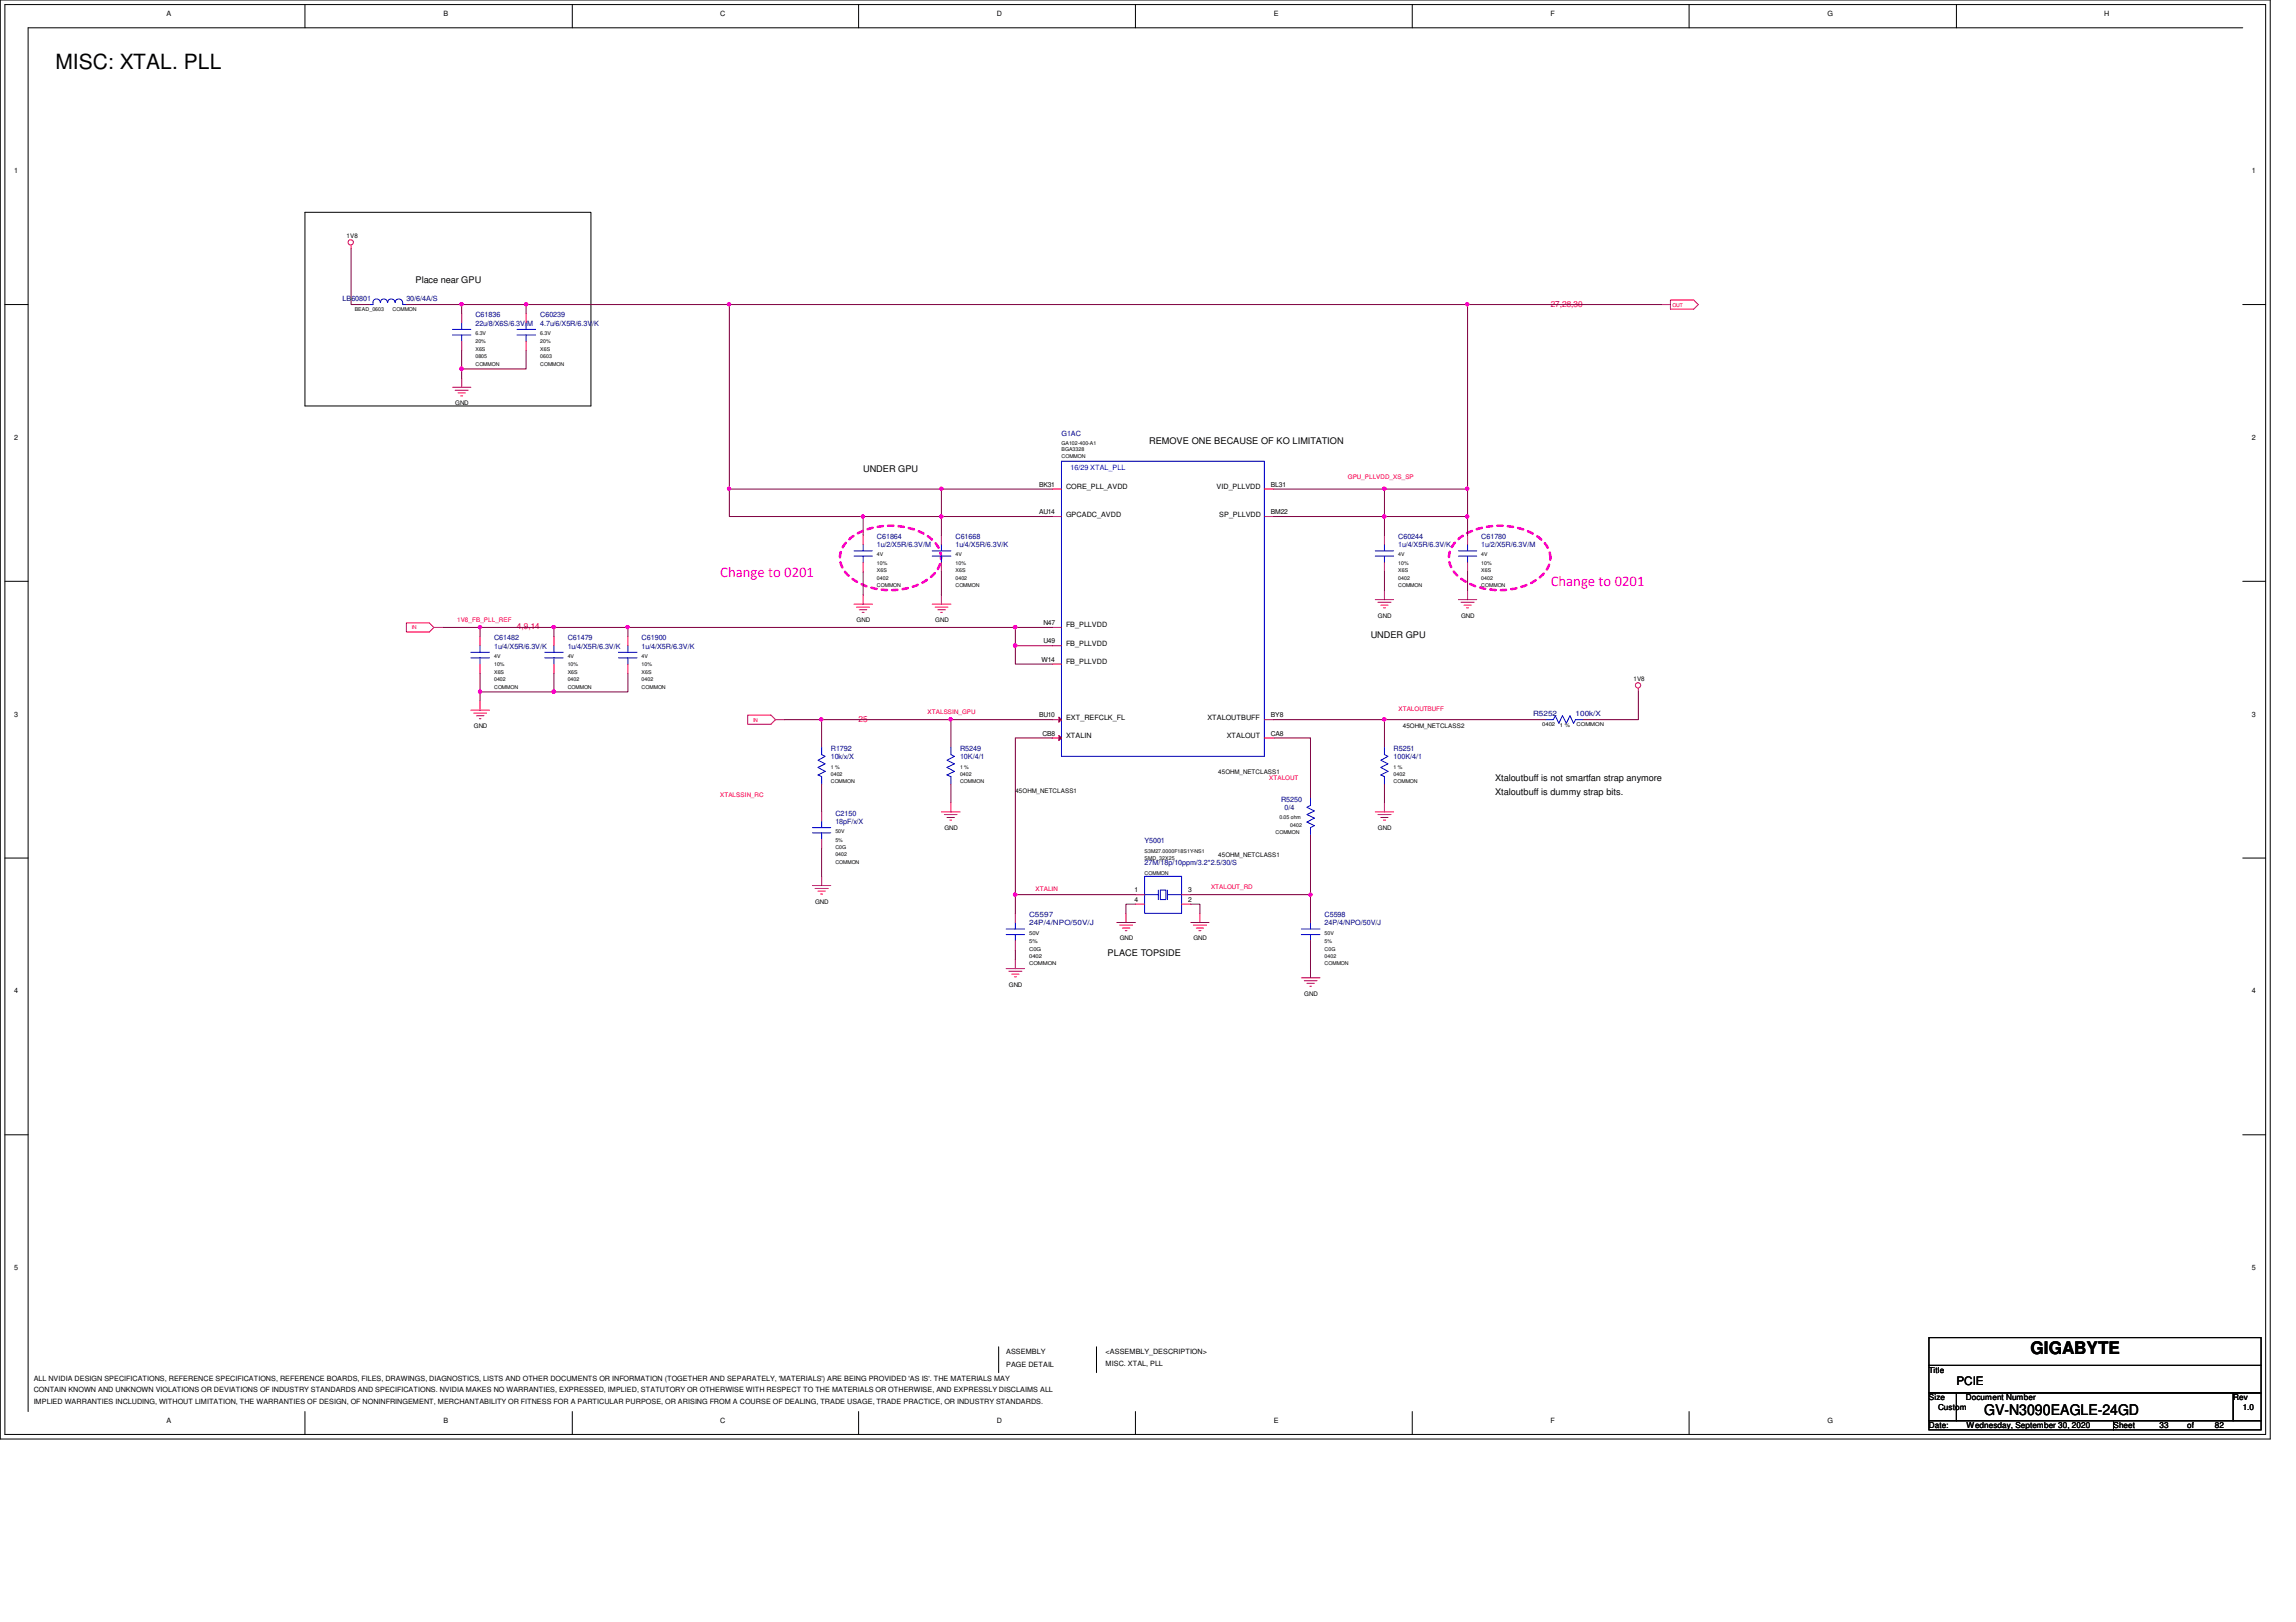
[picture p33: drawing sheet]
<svg xmlns="http://www.w3.org/2000/svg" width="297mm" height="210mm" viewBox="0 0 297 210" stroke-linecap="round" stroke-linejoin="round" font-family="sans-serif">
<defs><g id="words">
<text font-size="2.7" x="7.2" y="8.9">MISC: XTAL. PLL</text>
<text font-size="2.2" x="262.7" y="175.2">GIGABYTE</text>
<g font-size="1.9" fill="#f0f">
<text x="93.2" y="74.6">Change to 0201</text>
<text x="200.6" y="75.8">Change to 0201</text>
</g>
<text font-size="1.9" x="256.7" y="183.1">GV-N3090EAGLE-24GD</text>
<text font-size="1.5" x="253.1" y="179.3">PCIE</text>
<g font-size="1.2">
<text x="53.8" y="36.6">Place near GPU</text>
<text x="148.7" y="57.4">REMOVE ONE BECAUSE OF KO LIMITATION</text>
<text x="111.7" y="61">UNDER GPU</text>
<text x="177.3" y="82.5">UNDER GPU</text>
<text x="193.4" y="101">Xtaloutbuff is not smartfan strap anymore</text>
<text x="193.4" y="102.8">Xtaloutbuff is dummy strap bits.</text>
<text x="143.3" y="123.7">PLACE TOPSIDE</text>
</g>
<g font-size="1.1" fill="#f00">
<text x="200.6" y="39.7">27,28,30</text>
<text x="66.9" y="81.4">4,9,14</text>
<text x="111.1" y="93.4">25</text>
</g>
<g font-size="1.1">
<text x="249.6" y="177.7">Title</text>
<text x="249.6" y="181.2">Size</text>
<text x="249.6" y="184.8">Date:</text>
<text x="250.7" y="182.4">Custom</text>
<text x="254.3" y="181.2">Document Number</text>
<text x="254.4" y="184.8">Wednesday, September 30, 2020</text>
<text x="273.4" y="184.8">Sheet</text>
<text x="279.4" y="184.8">33</text>
<text x="283" y="184.8">of</text>
<text x="286.6" y="184.8">82</text>
<text x="288.9" y="181.2">Rev</text>
<text x="290.1" y="182.4">1.0</text>
</g>
<g font-size=".9">
<text x="21.5" y="2">A</text>
<text x="57.4" y="2">B</text>
<text x="93.2" y="2">C</text>
<text x="129" y="2">D</text>
<text x="164.8" y="2">E</text>
<text x="200.6" y="2">F</text>
<text x="236.4" y="2">G</text>
<text x="272.2" y="2">H</text>
<text x="1.8" y="22.4">1</text>
<text x="291.3" y="22.4">1</text>
<text x="1.8" y="56.9">2</text>
<text x="291.3" y="56.9">2</text>
<text x="134.4" y="63">BK31</text>
<text x="137.9" y="63.3">CORE_PLL_AVDD</text>
<text x="157.4" y="63.3">VID_PLLVDD</text>
<text x="164.4" y="63">BL31</text>
<text x="134.4" y="66.5">AU14</text>
<text x="137.9" y="66.8">GPCADC_AVDD</text>
<text x="157.7" y="66.8">SP_PLLVDD</text>
<text x="164.4" y="66.5">BM22</text>
<text x="135" y="83.3">U49</text>
<text x="135" y="80.9">N47</text>
<text x="137.9" y="83.6">FB_PLLVDD</text>
<text x="137.9" y="81.2">FB_PLLVDD</text>
<text x="134.7" y="85.6">W14</text>
<text x="137.9" y="86">FB_PLLVDD</text>
<text x="1.8" y="92.8">3</text>
<text x="134.4" y="92.8">BU10</text>
<text x="134.9" y="95.2">CB8</text>
<text x="137.9" y="95.5">XTALIN</text>
<text x="137.9" y="93.1">EXT_REFCLK_FL</text>
<text x="156.2" y="93.1">XTALOUTBUFF</text>
<text x="158.7" y="95.5">XTALOUT</text>
<text x="164.4" y="95.2">CA8</text>
<text x="164.4" y="92.8">BY8</text>
<text x="291.3" y="92.8">3</text>
<text x="146.8" y="115.5">1</text>
<text x="146.8" y="116.7">4</text>
<text x="153.7" y="116.7">2</text>
<text x="153.7" y="115.5">3</text>
<text x="1.8" y="128.6">4</text>
<text x="291.3" y="128.6">4</text>
<text x="1.8" y="164.4">5</text>
<text x="291.3" y="164.4">5</text>
<text x="4.4" y="178.7">ALL NVIDIA DESIGN SPECIFICATIONS, REFERENCE SPECIFICATIONS, REFERENCE BOARDS, FILES, DRAWINGS, DIAGNOSTICS, LISTS AND OTHER DOCUMENTS OR INFORMATION (TOGETHER AND SEPARATELY, 'MATERIALS') ARE BEING PROVIDED 'AS IS'. THE MATERIALS MAY</text>
<text x="130.2" y="177">PAGE DETAIL</text>
<text x="130.2" y="175.3">ASSEMBLY</text>
<text x="143" y="175.3">&lt;ASSEMBLY_DESCRIPTION&gt;</text>
<text x="143" y="176.8">MISC. XTAL, PLL</text>
<text x="4.4" y="180.2">CONTAIN KNOWN AND UNKNOWN VIOLATIONS OR DEVIATIONS OF INDUSTRY STANDARDS AND SPECIFICATIONS. NVIDIA MAKES NO WARRANTIES, EXPRESSED, IMPLIED, STATUTORY OR OTHERWISE WITH RESPECT TO THE MATERIALS OR OTHERWISE, AND EXPRESSLY DISCLAIMS ALL</text>
<text x="4.4" y="181.7">IMPLIED WARRANTIES INCLUDING, WITHOUT LIMITATION, THE WARRANTIES OF DESIGN, OF NONINFRINGEMENT, MERCHANTABILITY OR FITNESS FOR A PARTICULAR PURPOSE, OR ARISING FROM A COURSE OF DEALING, TRADE USAGE, TRADE PRACTICE, OR INDUSTRY STANDARDS.</text>
<text x="21.5" y="184.1">A</text>
<text x="57.4" y="184.1">B</text>
<text x="93.2" y="184.1">C</text>
<text x="129" y="184.1">D</text>
<text x="164.8" y="184.1">E</text>
<text x="200.6" y="184.1">F</text>
<text x="236.4" y="184.1">G</text>
</g>
<g font-size=".9" fill="#00007f">
<text x="44.3" y="38.9">LB60801</text>
<text x="52.6" y="38.9">30/6/4A/S</text>
<text x="61.5" y="41.1">C61836</text>
<text x="69.9" y="41.1">C60239</text>
<text x="61.5" y="42.2">22u/8/X6S/6.3V/M</text>
<text x="69.9" y="42.2">4.7u/6/X5R/6.3V/K</text>
<text x="137.3" y="56.5">G1AC</text>
<text x="113.5" y="69.7">C61864</text>
<text x="113.5" y="70.8">1u/2/X5R/6.3V/M</text>
<text x="123.6" y="69.7">C61668</text>
<text x="123.6" y="70.8">1u/4/X5R/6.3V/K</text>
<text x="180.9" y="69.7">C60244</text>
<text x="180.9" y="70.8">1u/4/X5R/6.3V/K</text>
<text x="191.6" y="69.7">C61780</text>
<text x="191.6" y="70.8">1u/2/X5R/6.3V/M</text>
<text x="63.9" y="82.8">C61482</text>
<text x="63.9" y="83.9">1u/4/X5R/6.3V/K</text>
<text x="73.4" y="82.8">C61479</text>
<text x="73.4" y="83.9">1u/4/X5R/6.3V/K</text>
<text x="83" y="82.8">C61900</text>
<text x="83" y="83.9">1u/4/X5R/6.3V/K</text>
<text x="198.3" y="92.7">R5252</text>
<text x="203.8" y="92.7">100k/X</text>
<text x="107.5" y="97.2">R1792</text>
<text x="107.5" y="98.3">10k/x/X</text>
<text x="124.2" y="97.2">R5249</text>
<text x="124.2" y="98.3">10K/4/1</text>
<text x="180.3" y="97.2">R5251</text>
<text x="180.3" y="98.3">100K/4/1</text>
<text x="108.1" y="105.5">C2150</text>
<text x="108.1" y="106.6">18pF/x/X</text>
<text x="165.7" y="103.8">R5250</text>
<text x="166.2" y="104.8">0/4</text>
<text x="148.1" y="109.1">Y5001</text>
<text x="148.1" y="111.9">27M/18p/10ppm/3.2*2.5/30/S</text>
<text x="133.1" y="118.7">C5597</text>
<text x="133.1" y="119.8">24P/4/NPO/50V/J</text>
<text x="171.4" y="118.7">C5598</text>
<text x="171.4" y="119.8">24P/4/NPO/50V/J</text>
</g>
<text font-size=".9" fill="#00f" x="138.5" y="60.8">16/29 XTAL_PLL</text>
<g font-size=".8">
<text x="44.8" y="30.9">1V8</text>
<text x="58.9" y="52.5">GND</text>
<text x="110.8" y="80.5">GND</text>
<text x="121" y="80.5">GND</text>
<text x="178.3" y="79.9">GND</text>
<text x="189" y="79.9">GND</text>
<text x="211.3" y="88.1">1V8</text>
<text x="61.3" y="94.2">GND</text>
<text x="181.5" y="94.2">45OHM_NETCLASS2</text>
<text x="157.6" y="100.2">45OHM_NETCLASS1</text>
<text x="122.2" y="107.4">GND</text>
<text x="131.4" y="102.6">45OHM_NETCLASS1</text>
<text x="178.3" y="107.4">GND</text>
<text x="157.6" y="111">45OHM_NETCLASS1</text>
<text x="105.4" y="116.9">GND</text>
<text x="144.9" y="121.7">GND</text>
<text x="154.4" y="121.7">GND</text>
<text x="130.5" y="127.7">GND</text>
<text x="168.7" y="128.9">GND</text>
</g>
<g font-size=".8" fill="#f00">
<text x="174.4" y="62">GPU_PLLVDD_XS_SP</text>
<text x="59.1" y="80.5">1V8_FB_PLL_REF</text>
<text x="120" y="92.4">XTALSSIN_GPU</text>
<text x="180.9" y="92">XTALOUTBUFF</text>
<text x="164.2" y="101">XTALOUT</text>
<text x="93.2" y="103.2">XTALSSIN_RC</text>
<text x="134" y="115.3">XTALIN</text>
<text x="156.7" y="115.1">XTALOUT_RD</text>
</g>
<g font-size=".7">
<text x="45.9" y="40.3">BEAD_0603</text>
<text x="50.8" y="40.3">COMMON</text>
<text x="61.5" y="43.4">6.3V</text>
<text x="61.5" y="44.4">20%</text>
<text x="61.5" y="45.4">X6S</text>
<text x="61.5" y="46.4">0805</text>
<text x="61.5" y="47.3">COMMON</text>
<text x="69.9" y="47.3">COMMON</text>
<text x="69.9" y="46.4">0603</text>
<text x="69.9" y="45.4">X6S</text>
<text x="69.9" y="44.4">20%</text>
<text x="69.9" y="43.4">6.3V</text>
<text x="137.3" y="59.3">COMMON</text>
<text x="137.3" y="57.6">GA102-400-A1</text>
<text x="137.3" y="58.4">BGA3328</text>
<text x="113.5" y="74">X6S</text>
<text x="113.5" y="75">0402</text>
<text x="113.5" y="75.9">COMMON</text>
<text x="113.5" y="72">4V</text>
<text x="113.5" y="73.1">10%</text>
<text x="123.6" y="72">4V</text>
<text x="123.6" y="73.1">10%</text>
<text x="123.6" y="74">X6S</text>
<text x="123.6" y="75.9">COMMON</text>
<text x="123.6" y="75">0402</text>
<text x="180.9" y="75.9">COMMON</text>
<text x="180.9" y="75">0402</text>
<text x="180.9" y="74">X6S</text>
<text x="180.9" y="73.1">10%</text>
<text x="180.9" y="72">4V</text>
<text x="191.6" y="72">4V</text>
<text x="191.6" y="75.9">COMMON</text>
<text x="191.6" y="75">0402</text>
<text x="191.6" y="73.1">10%</text>
<text x="191.6" y="74">X6S</text>
<text x="63.9" y="89.1">COMMON</text>
<text x="63.9" y="86.2">10%</text>
<text x="63.9" y="87.2">X6S</text>
<text x="63.9" y="88.1">0402</text>
<text x="63.9" y="85.2">4V</text>
<text x="73.4" y="87.2">X6S</text>
<text x="73.4" y="85.2">4V</text>
<text x="73.4" y="88.1">0402</text>
<text x="73.4" y="89.1">COMMON</text>
<text x="73.4" y="86.2">10%</text>
<text x="83" y="87.2">X6S</text>
<text x="83" y="85.2">4V</text>
<text x="83" y="88.1">0402</text>
<text x="83" y="86.2">10%</text>
<text x="83" y="89.1">COMMON</text>
<text x="199.5" y="94">0402</text>
<text x="201.8" y="94.1">1 %</text>
<text x="204" y="94">COMMON</text>
<text x="107.5" y="101.4">COMMON</text>
<text x="107.5" y="99.5">1 %</text>
<text x="107.5" y="100.5">0402</text>
<text x="124.2" y="99.5">1 %</text>
<text x="124.2" y="100.5">0402</text>
<text x="124.2" y="101.4">COMMON</text>
<text x="180.3" y="100.5">0402</text>
<text x="180.3" y="101.4">COMMON</text>
<text x="180.3" y="99.5">1 %</text>
<text x="108.1" y="107.8">50V</text>
<text x="165" y="107.9">COMMON</text>
<text x="165.5" y="106">0.05 ohm</text>
<text x="166.9" y="107">0402</text>
<text x="108.1" y="111.8">COMMON</text>
<text x="108.1" y="110.8">0402</text>
<text x="108.1" y="109.9">C0G</text>
<text x="108.1" y="108.9">5%</text>
<text x="148.1" y="110.4">S3M27.0000F18S1Y-NS1</text>
<text x="148.1" y="111.3">SMD_32X25</text>
<text x="148.1" y="113.2">COMMON</text>
<text x="133.1" y="123">C0G</text>
<text x="133.1" y="124">0402</text>
<text x="133.1" y="124.9">COMMON</text>
<text x="133.1" y="122">5%</text>
<text x="133.1" y="121">50V</text>
<text x="171.4" y="124.9">COMMON</text>
<text x="171.4" y="121">50V</text>
<text x="171.4" y="122">5%</text>
<text x="171.4" y="124">0402</text>
<text x="171.4" y="123">C0G</text>
</g>
<g font-size=".7" fill="#f00">
<text x="216.4" y="39.7">OUT</text>
<text x="53.3" y="81.4">IN</text>
<text x="97.4" y="93.4">IN</text>
</g>
</g></defs>
<g fill="none" stroke="#000" stroke-width=".13">
<path d="M0 0h293.7v186.2h-293.7zM.6 .6h292.5v185h-292.5zM39.5 .6v3M74 .6v3M111.1 .6v3M146.9 .6v3M182.7 .6v3M218.5 .6v3M253.1 .6v3M290.1 3.6h-286.5v179.1M.6 39.4h3M39.5 27.5h37v25h-37z"/>
<path d="M290.1 39.4h3M.6 75.2h3M290.1 75.2h3M.6 111h3M290.1 111h3M.6 146.9h3M290.1 146.9h3M129.2 174.3v3.3M141.9 174.3v3.3M249.6 173.1h42.9v3.6h-42.9zM249.6 176.7h42.9v3.6h-42.9zM39.5 182.7v2.9"/>
<path d="M74 182.7v2.9M111.1 182.7v2.9M146.9 182.7v2.9M182.7 182.7v2.9M218.5 182.7v2.9M249.6 180.3h3.5v3.6h-3.5zM249.6 183.9h23.8v1.1h-23.8zM253.1 180.3h35.8v3.6h-35.8zM273.4 183.9h19.1v1.1h-19.1zM288.9 180.3h3.6v3.6h-3.6z"/>
</g>
<path d="M109.9 69.7a9 9 0 0 1 10.6 0 3 3 0 0 1 0 4.9 8.9 8.9 0 0 1-10.6 0 3 3 0 0 1 0-4.9zM188.7 69.7a9.1 9.1 0 0 1 10.6 0 3 3 0 0 1 0 4.9 9 9 0 0 1-10.6 0 3 3 0 0 1 0-4.9z" fill="none" stroke="#f0f" stroke-width=".34" stroke-dasharray=".7 .7"/>
<g fill="none" stroke="#f00" stroke-width=".13">
<path d="M45.4 31.7v.5M47.8 39.4h.1M52.6 39.4h.1M214.9 39.4h1.2M216.1 38.8h3l.6 .6-.6 .6h-3zM58.5 50.1h2.4M58.9 50.5h1.7M59.3 50.8h.9M59.6 51.2h.3M59.7 48.9v1.2M59.7 40.6v1.2M59.7 44.2v1.2"/>
<path d="M68.1 40.6v1.2M68.1 44.2v1.2M110.5 78.2h2.4M110.8 78.6h1.7M111.2 78.9h.9M111.5 79.2h.3M111.7 77v1.2M111.7 69.3v1.1M111.7 72.8v1.2M120.6 78.2h2.4M121 78.6h1.6M121.3 78.9h1"/>
<path d="M121.7 79.2h.2M121.8 77v1.2M121.8 69.3v1.1M121.8 72.8v1.2M177.9 77.6h2.4M178.3 77.9h1.7M178.6 78.3h1M179 78.7h.2M179.1 76.4v1.2M179.1 69.3v1.1M179.1 72.8v1.2M188.7 77.6h2.3"/>
<path d="M189 77.9h1.7M189.4 78.3h.9M189.7 78.7h.3M189.9 76.4v1.2M189.9 69.3v1.1M189.9 72.8v1.2M57.4 81.2h-1.3l-.6 .6h-2.9v-1.2h2.9l.6 .6M60.9 91.9h2.4M61.3 92.3h1.6M61.6 92.6h1M62 93h.2M62.1 90.7v1.2"/>
<path d="M62.1 82.4v1.2M62.1 85.9v1.3M71.7 82.4v1.2M71.7 85.9v1.3M81.2 82.4v1.2M81.2 85.9v1.3M101.5 93.1h-1.2l-.6 .6h-3v-1.2h3l.6 .6M106.3 96.7h.1M123 96.7h.1M179.1 96.7h.1M200 93.1h.1M204.8 93.1h.1"/>
<path d="M212 89.1v.4M105.1 114.6h2.4M105.4 115h1.7M105.8 115.3h1M106.2 115.7h.2M106.3 113.4v1.2M106.3 105.1v1.2M106.3 108.6v1.2M106.3 101.5h.1M121.8 105.1h2.4M122.2 105.4h1.6M122.5 105.8h1"/>
<path d="M122.9 106.1h.2M123 103.8v1.3M123 101.5h.1M131.4 118.2v1.2M144.5 119.4h2.4M144.9 119.7h1.6M145.7 118.2v1.2M146.9 115.8h1.2M146.9 117h1.2M152.9 117h1.1M152.9 115.8h1.1M154 119.4h2.4"/>
<path d="M154.4 119.7h1.7M155.2 118.2v1.2M169.5 118.2v1.2M169.5 103.3h.1M169.5 108h.1M177.9 105.1h2.4M178.3 105.4h1.7M178.6 105.8h1M179 106.1h.2M179.1 103.8v1.3M179.1 101.5h.1M130.2 125.3h2.3"/>
<path d="M130.5 125.7h1.7M130.9 126.1h.9M131.2 126.4h.3M131.4 124.2v1.1M131.4 121.8v1.2M145.2 120.1h1M145.6 120.4h.2M154.8 120.1h.9M155.1 120.4h.3M168.4 126.5h2.4M168.7 126.9h1.7M169.1 127.3h.9"/>
<path d="M169.5 127.6h.2M169.5 125.3v1.2M169.5 121.8v1.2"/>
<circle cx="45.4" cy="31.4" r=".34"/>
<circle cx="211.9" cy="88.7" r=".34"/>
</g>
<g fill="none" stroke="#00f" stroke-width=".13">
<path d="M49.2 39.1a.5 .5 0 0 0-.7-.4 .5 .5 0 0 0-.2 .7h-.5M50.1 39.1a.45 .45 0 0 0-.4-.4 .45 .45 0 0 0-.5 .5M51.1 39.1a.47 .47 0 0 0-.5-.4 .47 .47 0 0 0-.4 .5M52.1 39.1a.47 .47 0 0 0-.5-.4 .47 .47 0 0 0-.5 .5M52.1 39.2v.2h.5M58.5 42.6h2.4M58.5 43.3h2.4M59.7 43.3v.9M59.7 41.8v.8M66.9 42.6h2.4M66.9 43.3h2.4M68.1 43.3v.9"/>
<path d="M68.1 41.8v.8M137.3 59.7h26.3v38.2h-26.3zM110.5 71.3h2.4M110.5 72h2.4M111.7 72v.8M111.7 70.4v.9M120.6 71.3h2.4M120.6 72h2.4M121.8 72v.8M121.8 70.4v.9M137.3 66.8h.1M137.3 63.3h.1"/>
<path d="M163.6 63.3h.1M163.6 66.8h.1M177.9 71.3h2.4M177.9 72h2.4M179.1 72v.8M179.1 70.4v.9M188.7 71.3h2.3M188.7 72h2.3M189.9 72v.8M189.9 70.4v.9M60.9 84.4h2.4M60.9 85.1h2.4"/>
<path d="M62.1 85.1v.8M62.1 83.6v.8M70.5 84.4h2.4M70.5 85.1h2.4M71.7 85.1v.8M71.7 83.6v.8M80 84.4h2.4M80 85.1h2.4M81.2 85.1v.8M81.2 83.6v.8M106.3 96.7v1l.5 .2-1 .5 1 .4-1 .5 1 .5-1 .5 .5 .2v1M123 96.7v1l.5 .2-1 .5 1 .4-1 .5 1 .5-1 .5 .5 .2v1"/>
<path d="M137.3 95.5h.1M137.3 85.9h.1M137.3 83.6h.1M137.3 81.2h.1M137.3 93.1h.1M163.6 93.1h.1M163.6 95.5h.1M179.1 96.7v1l.5 .2-1 .5 1 .4-1 .5 1 .5-1 .5 .5 .2v1M200 93.1h1l.2-.5 .5 1 .4-1 .5 1 .5-1 .5 1 .2-.5h1M105.1 107.1h2.4M105.1 107.8h2.4M106.3 107.8v.8"/>
<path d="M106.3 106.3v.8M131.4 119.4v.8M148.1 115.8h1.8M148.1 117h.1M148.1 113.4h4.8v4.8h-4.8zM149.9 115.2v1.2M150.1 115.2h.7v1.2h-.7zM151 115.2v1.2M151 115.8h1.9M152.9 117h.1M169.5 119.4v.8M169.5 103.3v.9l-.4 .3 .9 .4-.9 .5 .9 .5-.9 .5 .9 .4-.5 .3v.9"/>
<path d="M130.2 120.2h2.3M130.2 120.9h2.3M131.4 120.9v.9M168.4 120.2h2.4M168.4 120.9h2.4M169.5 120.9v.9"/>
</g>
<path d="M137 95.2l.3 .3-.3 .3z" fill="#f00"/>
<path d="M136.1 95.5h1.2M137 95.2l.3 .3-.3 .3z" fill="none" stroke="#f00" stroke-width=".13"/>
<path d="M137 92.8l.3 .3-.3 .4z" fill="#f00"/>
<path d="M136.1 66.8h1.2M136.1 63.3h1.2M163.6 66.8h1.2M163.6 63.3h1.2M136.1 93.1h1.2M136.1 85.9h1.2M136.1 83.6h1.2M136.1 81.2h1.2M137 92.8l.3 .3-.3 .4zM163.6 95.5h1.2M163.6 93.1h1.2" fill="none" stroke="#f00" stroke-width=".13"/>
<path d="M45.4 32.2v7.2h2.4M57.4 81.2h4.7M212 89.5v3.6h-7.2" fill="none" stroke="#7f0040" stroke-width=".13"/>
<path d="M61.9 81h.3l.1 .2-.1 .1-.1 .1-.2-.1z" fill-rule="evenodd" fill="#f0f"/>
<path d="M61.9 81h.3l.1 .2-.1 .1-.1 .1-.2-.1z" fill="none" stroke="#f0f" stroke-width=".13"/>
<path d="M62.1 82.4v-1.2h9.6v1.2M71.7 81.2h9.5" fill="none" stroke="#7f0040" stroke-width=".13"/>
<path d="M71.5 81h.3l.1 .2-.1 .1-.2 .1-.1-.1z" fill-rule="evenodd" fill="#f0f"/>
<path d="M71.5 81h.3l.1 .2-.1 .1-.2 .1-.1-.1z" fill="none" stroke="#f0f" stroke-width=".13"/>
<path d="M81 81h.3l.1 .2-.1 .1-.1 .1-.2-.1z" fill-rule="evenodd" fill="#f0f"/>
<path d="M81 81h.3l.1 .2-.1 .1-.1 .1-.2-.1z" fill="none" stroke="#f0f" stroke-width=".13"/>
<path d="M81.2 81.2v1.2M131.4 81.2v4.7h4.7" fill="none" stroke="#7f0040" stroke-width=".13"/>
<path d="M131.2 83.4h.3l.1 .1-.1 .2-.2 .1-.1-.1z" fill-rule="evenodd" fill="#f0f"/>
<path d="M131.2 83.4h.3l.1 .1-.1 .2-.2 .1-.1-.1z" fill="none" stroke="#f0f" stroke-width=".13"/>
<path d="M81.2 81.2h50.2" fill="none" stroke="#7f0040" stroke-width=".13"/>
<path d="M131.2 81h.3l.1 .2-.1 .1-.2 .1-.1-.1z" fill-rule="evenodd" fill="#f0f"/>
<path d="M131.2 81h.3l.1 .2-.1 .1-.2 .1-.1-.1z" fill="none" stroke="#f0f" stroke-width=".13"/>
<path d="M59.7 45.4v2.4M68.1 45.4v2.4h-8.4v1.1M131.4 83.6h4.7M131.4 81.2h4.7" fill="none" stroke="#7f0040" stroke-width=".13"/>
<path d="M59.5 47.6h.4v.1v.2l-.2 .1-.2-.1z" fill-rule="evenodd" fill="#f0f"/>
<path d="M59.5 47.6h.4v.1v.2l-.2 .1-.2-.1z" fill="none" stroke="#f0f" stroke-width=".13"/>
<path d="M62.1 87.2v2.3M71.7 87.2v2.3h-9.6v1.2" fill="none" stroke="#7f0040" stroke-width=".13"/>
<path d="M61.9 89.3h.3l.1 .2-.1 .2h-.1h-.2z" fill-rule="evenodd" fill="#f0f"/>
<path d="M61.9 89.3h.3l.1 .2-.1 .2h-.1h-.2z" fill="none" stroke="#f0f" stroke-width=".13"/>
<path d="M81.2 87.2v2.3h-9.5" fill="none" stroke="#7f0040" stroke-width=".13"/>
<path d="M71.5 89.3h.3l.1 .2-.1 .2h-.2h-.1z" fill-rule="evenodd" fill="#f0f"/>
<path d="M71.5 89.3h.3l.1 .2-.1 .2h-.2h-.1z" fill="none" stroke="#f0f" stroke-width=".13"/>
<path d="M52.6 39.4h7.1M111.7 74v3M121.8 74v3M179.1 74v2.4M189.9 74v2.4M106.3 109.8v3.6M123 101.5v2.3M146.9 117h-1.2v1.2M154 117h1.2v1.2M179.1 101.5v2.3M131.4 123v1.2M169.5 123v2.3" fill="none" stroke="#7f0040" stroke-width=".13"/>
<path d="M59.5 39.2h.4v.2v.1l-.2 .1-.2-.1z" fill-rule="evenodd" fill="#f0f"/>
<path d="M59.5 39.2h.4v.2v.1l-.2 .1-.2-.1z" fill="none" stroke="#f0f" stroke-width=".13"/>
<path d="M68.1 39.4h26.3M59.7 40.6v-1.2h8.4v1.2" fill="none" stroke="#7f0040" stroke-width=".13"/>
<path d="M67.9 39.2h.3l.1 .2-.1 .1-.1 .1-.2-.1z" fill-rule="evenodd" fill="#f0f"/>
<path d="M67.9 39.2h.3l.1 .2-.1 .1-.1 .1-.2-.1z" fill="none" stroke="#f0f" stroke-width=".13"/>
<path d="M94.4 39.4v23.9" fill="none" stroke="#7f0040" stroke-width=".13"/>
<path d="M94.2 63.1h.3v.1v.2l-.2 .1-.1-.1z" fill-rule="evenodd" fill="#f0f"/>
<path d="M94.2 63.1h.3v.1v.2l-.2 .1-.1-.1z" fill="none" stroke="#f0f" stroke-width=".13"/>
<path d="M94.4 63.3v3.5h17.3" fill="none" stroke="#7f0040" stroke-width=".13"/>
<path d="M111.5 66.7h.3v.1v.2l-.2 .1-.1-.1z" fill-rule="evenodd" fill="#f0f"/>
<path d="M111.5 66.7h.3v.1v.2l-.2 .1-.1-.1z" fill="none" stroke="#f0f" stroke-width=".13"/>
<path d="M94.4 63.3h27.4M111.7 66.8v2.5" fill="none" stroke="#7f0040" stroke-width=".13"/>
<path d="M121.6 63.1h.3l.1 .1-.1 .2-.1 .1-.2-.1z" fill-rule="evenodd" fill="#f0f"/>
<path d="M121.6 63.1h.3l.1 .1-.1 .2-.1 .1-.2-.1z" fill="none" stroke="#f0f" stroke-width=".13"/>
<path d="M111.7 66.8h10.1M136.1 63.3h-14.3v6M164.8 66.8h25.1" fill="none" stroke="#7f0040" stroke-width=".13"/>
<path d="M178.9 66.7h.3l.1 .1-.1 .2-.1 .1-.2-.1z" fill-rule="evenodd" fill="#f0f"/>
<path d="M178.9 66.7h.3l.1 .1-.1 .2-.1 .1-.2-.1z" fill="none" stroke="#f0f" stroke-width=".13"/>
<path d="M189.7 66.7h.3v.1v.2l-.2 .1-.1-.1z" fill-rule="evenodd" fill="#f0f"/>
<path d="M189.7 66.7h.3v.1v.2l-.2 .1-.1-.1z" fill="none" stroke="#f0f" stroke-width=".13"/>
<path d="M164.8 63.3h14.3M179.1 63.3v3.5M179.1 63.3h10.8M189.9 66.8v2.5" fill="none" stroke="#7f0040" stroke-width=".13"/>
<path d="M178.9 63.1h.3l.1 .1-.1 .2-.1 .1-.2-.1z" fill-rule="evenodd" fill="#f0f"/>
<path d="M178.9 63.1h.3l.1 .1-.1 .2-.1 .1-.2-.1z" fill="none" stroke="#f0f" stroke-width=".13"/>
<path d="M189.9 39.4v27.4" fill="none" stroke="#7f0040" stroke-width=".13"/>
<path d="M189.7 63.1h.3v.1v.2l-.2 .1-.1-.1z" fill-rule="evenodd" fill="#f0f"/>
<path d="M189.7 63.1h.3v.1v.2l-.2 .1-.1-.1z" fill="none" stroke="#f0f" stroke-width=".13"/>
<path d="M94.4 39.4h95.5" fill="none" stroke="#7f0040" stroke-width=".13"/>
<path d="M189.7 39.2h.3v.2v.1l-.2 .1-.1-.1z" fill-rule="evenodd" fill="#f0f"/>
<path d="M189.7 39.2h.3v.2v.1l-.2 .1-.1-.1z" fill="none" stroke="#f0f" stroke-width=".13"/>
<path d="M94.2 39.2h.3v.2v.1l-.2 .1-.1-.1z" fill-rule="evenodd" fill="#f0f"/>
<path d="M94.2 39.2h.3v.2v.1l-.2 .1-.1-.1z" fill="none" stroke="#f0f" stroke-width=".13"/>
<path d="M189.9 39.4h25M131.4 115.8v2.4" fill="none" stroke="#7f0040" stroke-width=".13"/>
<path d="M131.2 115.6h.3l.1 .2-.1 .1-.2 .1-.1-.1z" fill-rule="evenodd" fill="#f0f"/>
<path d="M131.2 115.6h.3l.1 .2-.1 .1-.2 .1-.1-.1z" fill="none" stroke="#f0f" stroke-width=".13"/>
<path d="M136.1 95.5h-4.7v20.3h15.5M164.8 93.1h14.3v3.6M164.8 95.5h4.7v7.8" fill="none" stroke="#7f0040" stroke-width=".13"/>
<path d="M178.9 92.9h.3l.1 .2-.1 .1-.1 .1-.2-.1z" fill-rule="evenodd" fill="#f0f"/>
<path d="M178.9 92.9h.3l.1 .2-.1 .1-.1 .1-.2-.1z" fill="none" stroke="#f0f" stroke-width=".13"/>
<path d="M179.1 93.1h20.9M154 115.8h15.5v2.4" fill="none" stroke="#7f0040" stroke-width=".13"/>
<path d="M169.4 115.6h.3l.1 .2-.1 .1-.2 .1-.1-.1z" fill-rule="evenodd" fill="#f0f"/>
<path d="M169.4 115.6h.3l.1 .2-.1 .1-.2 .1-.1-.1z" fill="none" stroke="#f0f" stroke-width=".13"/>
<path d="M101.5 93.1h4.8v3.6M169.5 108v7.8" fill="none" stroke="#7f0040" stroke-width=".13"/>
<path d="M106.1 92.9h.3l.1 .2-.1 .1-.1 .1-.2-.1z" fill-rule="evenodd" fill="#f0f"/>
<path d="M106.1 92.9h.3l.1 .2-.1 .1-.1 .1-.2-.1z" fill="none" stroke="#f0f" stroke-width=".13"/>
<path d="M106.3 93.1h16.7v3.6" fill="none" stroke="#7f0040" stroke-width=".13"/>
<path d="M122.8 92.9h.3l.1 .2-.1 .1-.1 .1-.2-.1z" fill-rule="evenodd" fill="#f0f"/>
<path d="M122.8 92.9h.3l.1 .2-.1 .1-.1 .1-.2-.1z" fill="none" stroke="#f0f" stroke-width=".13"/>
<path d="M121.8 66.8h14.3M123 93.1h13.1M106.3 101.5v3.6" fill="none" stroke="#7f0040" stroke-width=".13"/>
<path d="M121.6 66.7h.3l.1 .1-.1 .2-.1 .1-.2-.1z" fill-rule="evenodd" fill="#f0f"/>
<path d="M121.6 66.7h.3l.1 .1-.1 .2-.1 .1-.2-.1z" fill="none" stroke="#f0f" stroke-width=".13"/>
<path d="M179.1 66.8v2.5" fill="none" stroke="#7f0040" stroke-width=".13"/>
<path d="M61.9 81h.3l.1 .2-.1 .1-.1 .1-.2-.1z" fill-rule="evenodd" fill="#f0f"/>
<path d="M61.9 81h.3l.1 .2-.1 .1-.1 .1-.2-.1z" fill="none" stroke="#f0f" stroke-width=".13"/>
<path d="M71.5 81h.3l.1 .2-.1 .1-.2 .1-.1-.1z" fill-rule="evenodd" fill="#f0f"/>
<path d="M71.5 81h.3l.1 .2-.1 .1-.2 .1-.1-.1z" fill="none" stroke="#f0f" stroke-width=".13"/>
<path d="M81 81h.3l.1 .2-.1 .1-.1 .1-.2-.1z" fill-rule="evenodd" fill="#f0f"/>
<path d="M81 81h.3l.1 .2-.1 .1-.1 .1-.2-.1z" fill="none" stroke="#f0f" stroke-width=".13"/>
<path d="M131.2 83.4h.3l.1 .1-.1 .2-.2 .1-.1-.1z" fill-rule="evenodd" fill="#f0f"/>
<path d="M131.2 83.4h.3l.1 .1-.1 .2-.2 .1-.1-.1z" fill="none" stroke="#f0f" stroke-width=".13"/>
<path d="M131.2 81h.3l.1 .2-.1 .1-.2 .1-.1-.1z" fill-rule="evenodd" fill="#f0f"/>
<path d="M131.2 81h.3l.1 .2-.1 .1-.2 .1-.1-.1z" fill="none" stroke="#f0f" stroke-width=".13"/>
<path d="M59.5 47.6h.4v.1v.2l-.2 .1-.2-.1z" fill-rule="evenodd" fill="#f0f"/>
<path d="M59.5 47.6h.4v.1v.2l-.2 .1-.2-.1z" fill="none" stroke="#f0f" stroke-width=".13"/>
<path d="M61.9 89.3h.3l.1 .2-.1 .2h-.1h-.2z" fill-rule="evenodd" fill="#f0f"/>
<path d="M61.9 89.3h.3l.1 .2-.1 .2h-.1h-.2z" fill="none" stroke="#f0f" stroke-width=".13"/>
<path d="M71.5 89.3h.3l.1 .2-.1 .2h-.2h-.1z" fill-rule="evenodd" fill="#f0f"/>
<path d="M71.5 89.3h.3l.1 .2-.1 .2h-.2h-.1z" fill="none" stroke="#f0f" stroke-width=".13"/>
<path d="M59.5 39.2h.4v.2v.1l-.2 .1-.2-.1z" fill-rule="evenodd" fill="#f0f"/>
<path d="M59.5 39.2h.4v.2v.1l-.2 .1-.2-.1z" fill="none" stroke="#f0f" stroke-width=".13"/>
<path d="M67.9 39.2h.3l.1 .2-.1 .1-.1 .1-.2-.1z" fill-rule="evenodd" fill="#f0f"/>
<path d="M67.9 39.2h.3l.1 .2-.1 .1-.1 .1-.2-.1z" fill="none" stroke="#f0f" stroke-width=".13"/>
<path d="M94.2 63.1h.3v.1v.2l-.2 .1-.1-.1z" fill-rule="evenodd" fill="#f0f"/>
<path d="M94.2 63.1h.3v.1v.2l-.2 .1-.1-.1z" fill="none" stroke="#f0f" stroke-width=".13"/>
<path d="M111.5 66.7h.3v.1v.2l-.2 .1-.1-.1z" fill-rule="evenodd" fill="#f0f"/>
<path d="M111.5 66.7h.3v.1v.2l-.2 .1-.1-.1z" fill="none" stroke="#f0f" stroke-width=".13"/>
<path d="M121.6 63.1h.3l.1 .1-.1 .2-.1 .1-.2-.1z" fill-rule="evenodd" fill="#f0f"/>
<path d="M121.6 63.1h.3l.1 .1-.1 .2-.1 .1-.2-.1z" fill="none" stroke="#f0f" stroke-width=".13"/>
<path d="M178.9 66.7h.3l.1 .1-.1 .2-.1 .1-.2-.1z" fill-rule="evenodd" fill="#f0f"/>
<path d="M178.9 66.7h.3l.1 .1-.1 .2-.1 .1-.2-.1z" fill="none" stroke="#f0f" stroke-width=".13"/>
<path d="M189.7 66.7h.3v.1v.2l-.2 .1-.1-.1z" fill-rule="evenodd" fill="#f0f"/>
<path d="M189.7 66.7h.3v.1v.2l-.2 .1-.1-.1z" fill="none" stroke="#f0f" stroke-width=".13"/>
<path d="M178.9 63.1h.3l.1 .1-.1 .2-.1 .1-.2-.1z" fill-rule="evenodd" fill="#f0f"/>
<path d="M178.9 63.1h.3l.1 .1-.1 .2-.1 .1-.2-.1z" fill="none" stroke="#f0f" stroke-width=".13"/>
<path d="M189.7 63.1h.3v.1v.2l-.2 .1-.1-.1z" fill-rule="evenodd" fill="#f0f"/>
<path d="M189.7 63.1h.3v.1v.2l-.2 .1-.1-.1z" fill="none" stroke="#f0f" stroke-width=".13"/>
<path d="M189.7 39.2h.3v.2v.1l-.2 .1-.1-.1z" fill-rule="evenodd" fill="#f0f"/>
<path d="M189.7 39.2h.3v.2v.1l-.2 .1-.1-.1z" fill="none" stroke="#f0f" stroke-width=".13"/>
<path d="M94.2 39.2h.3v.2v.1l-.2 .1-.1-.1z" fill-rule="evenodd" fill="#f0f"/>
<path d="M94.2 39.2h.3v.2v.1l-.2 .1-.1-.1z" fill="none" stroke="#f0f" stroke-width=".13"/>
<path d="M131.2 115.6h.3l.1 .2-.1 .1-.2 .1-.1-.1z" fill-rule="evenodd" fill="#f0f"/>
<path d="M131.2 115.6h.3l.1 .2-.1 .1-.2 .1-.1-.1z" fill="none" stroke="#f0f" stroke-width=".13"/>
<path d="M178.9 92.9h.3l.1 .2-.1 .1-.1 .1-.2-.1z" fill-rule="evenodd" fill="#f0f"/>
<path d="M178.9 92.9h.3l.1 .2-.1 .1-.1 .1-.2-.1z" fill="none" stroke="#f0f" stroke-width=".13"/>
<path d="M169.4 115.6h.3l.1 .2-.1 .1-.2 .1-.1-.1z" fill-rule="evenodd" fill="#f0f"/>
<path d="M169.4 115.6h.3l.1 .2-.1 .1-.2 .1-.1-.1z" fill="none" stroke="#f0f" stroke-width=".13"/>
<path d="M106.1 92.9h.3l.1 .2-.1 .1-.1 .1-.2-.1z" fill-rule="evenodd" fill="#f0f"/>
<path d="M106.1 92.9h.3l.1 .2-.1 .1-.1 .1-.2-.1z" fill="none" stroke="#f0f" stroke-width=".13"/>
<path d="M122.8 92.9h.3l.1 .2-.1 .1-.1 .1-.2-.1z" fill-rule="evenodd" fill="#f0f"/>
<path d="M122.8 92.9h.3l.1 .2-.1 .1-.1 .1-.2-.1z" fill="none" stroke="#f0f" stroke-width=".13"/>
<path d="M121.6 66.7h.3l.1 .1-.1 .2-.1 .1-.2-.1z" fill-rule="evenodd" fill="#f0f"/>
<path d="M121.6 66.7h.3l.1 .1-.1 .2-.1 .1-.2-.1z" fill="none" stroke="#f0f" stroke-width=".13"/>
<use href="#words"/>
</svg>
